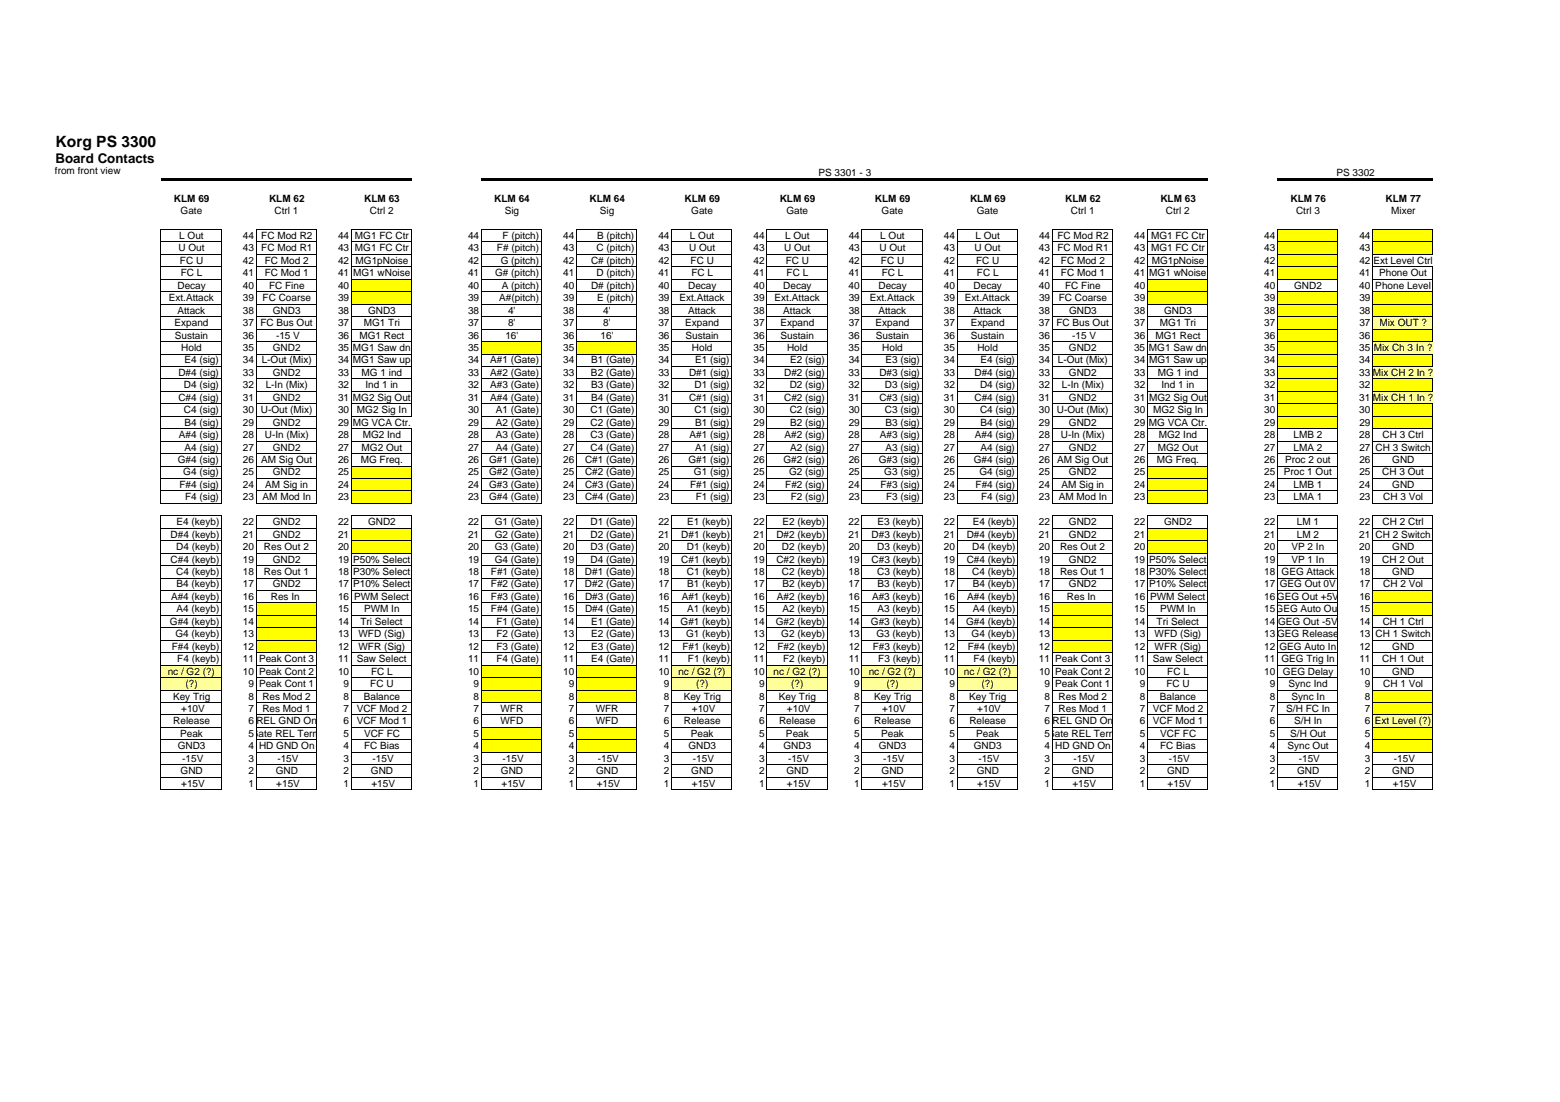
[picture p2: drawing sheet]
<svg xmlns="http://www.w3.org/2000/svg" width="297mm" height="210mm" viewBox="0 0 297 210" stroke-linecap="round" stroke-linejoin="round" font-family="sans-serif">
<defs><g id="words">
<text font-size="3" x="10.6" y="27.9">Korg PS 3300</text>
<text font-size="2.5" x="10.6" y="31">Board Contacts</text>
<g font-size="1.9">
<text x="10.5" y="33.2">from front view</text>
<text x="155.8" y="33.5">PS 3301 - 3</text>
<text x="254.5" y="33.5">PS 3302</text>
<text x="33.1" y="38.4">KLM 69</text>
<text x="34.4" y="40.8">Gate</text>
<text x="51.2" y="38.4">KLM 62</text>
<text x="52.3" y="40.8">Ctrl 1</text>
<text x="69.4" y="38.4">KLM 63</text>
<text x="70.4" y="40.8">Ctrl 2</text>
<text x="94.1" y="38.4">KLM 64</text>
<text x="96.1" y="40.8">Sig</text>
<text x="112.2" y="38.4">KLM 64</text>
<text x="114.2" y="40.8">Sig</text>
<text x="130.4" y="38.4">KLM 69</text>
<text x="131.6" y="40.8">Gate</text>
<text x="148.5" y="38.4">KLM 69</text>
<text x="149.7" y="40.8">Gate</text>
<text x="166.6" y="38.4">KLM 69</text>
<text x="167.9" y="40.8">Gate</text>
<text x="184.7" y="38.4">KLM 69</text>
<text x="186" y="40.8">Gate</text>
<text x="202.8" y="38.4">KLM 62</text>
<text x="203.9" y="40.8">Ctrl 1</text>
<text x="220.9" y="38.4">KLM 63</text>
<text x="222" y="40.8">Ctrl 2</text>
<text x="245.7" y="38.4">KLM 76</text>
<text x="246.8" y="40.8">Ctrl 3</text>
<text x="263.8" y="38.4">KLM 77</text>
<text x="264.9" y="40.8">Mixer</text>
<text x="34" y="47.9">U Out</text>
<text x="34.1" y="45.5">L Out</text>
<text x="46.2" y="47.9">43</text>
<text x="46.2" y="45.5">44</text>
<text x="49.8" y="47.9">FC Mod R1</text>
<text x="49.8" y="45.5">FC Mod R2</text>
<text x="64.4" y="47.9">43 MG1 FC Ctr</text>
<text x="64.4" y="45.5">44 MG1 FC Ctr</text>
<text x="89.1" y="47.9">43</text>
<text x="89.1" y="45.5">44</text>
<text x="94.6" y="47.9">F# (pitch)</text>
<text x="95.7" y="45.5">F (pitch)</text>
<text x="107.2" y="47.9">43</text>
<text x="107.2" y="45.5">44</text>
<text x="113.6" y="47.9">C (pitch)</text>
<text x="113.7" y="45.5">B (pitch)</text>
<text x="125.4" y="47.9">43</text>
<text x="125.4" y="45.5">44</text>
<text x="131.2" y="47.9">U Out</text>
<text x="131.4" y="45.5">L Out</text>
<text x="143.5" y="47.9">43</text>
<text x="143.5" y="45.5">44</text>
<text x="149.3" y="47.9">U Out</text>
<text x="149.5" y="45.5">L Out</text>
<text x="161.6" y="47.9">43</text>
<text x="161.6" y="45.5">44</text>
<text x="167.4" y="47.9">U Out</text>
<text x="167.6" y="45.5">L Out</text>
<text x="179.7" y="47.9">43</text>
<text x="179.7" y="45.5">44</text>
<text x="185.6" y="47.9">U Out</text>
<text x="185.7" y="45.5">L Out</text>
<text x="197.8" y="47.9">43</text>
<text x="197.8" y="45.5">44</text>
<text x="201.3" y="47.9">FC Mod R1</text>
<text x="201.3" y="45.5">FC Mod R2</text>
<text x="216" y="47.9">43 MG1 FC Ctr</text>
<text x="216" y="45.5">44 MG1 FC Ctr</text>
<text x="240.7" y="47.9">43</text>
<text x="240.7" y="45.5">44</text>
<text x="258.8" y="47.9">43</text>
<text x="258.8" y="45.5">44</text>
<text x="34.3" y="50.3">FC U</text>
<text x="34.4" y="52.6">FC L</text>
<text x="46.2" y="50.3">42</text>
<text x="46.2" y="52.6">41</text>
<text x="50.4" y="50.3">FC Mod 2</text>
<text x="50.4" y="52.6">FC Mod 1</text>
<text x="64.4" y="50.3">42 MG1pNoise</text>
<text x="64.4" y="52.6">41 MG1 wNoise</text>
<text x="89.1" y="50.3">42</text>
<text x="89.1" y="52.6">41</text>
<text x="94.3" y="52.6">G# (pitch)</text>
<text x="95.3" y="50.3">G (pitch)</text>
<text x="107.2" y="50.3">42</text>
<text x="107.2" y="52.6">41</text>
<text x="112.5" y="50.3">C# (pitch)</text>
<text x="113.6" y="52.6">D (pitch)</text>
<text x="125.4" y="50.3">42</text>
<text x="125.4" y="52.6">41</text>
<text x="131.5" y="50.3">FC U</text>
<text x="131.7" y="52.6">FC L</text>
<text x="143.5" y="50.3">42</text>
<text x="143.5" y="52.6">41</text>
<text x="149.6" y="50.3">FC U</text>
<text x="149.8" y="52.6">FC L</text>
<text x="161.6" y="50.3">42</text>
<text x="161.6" y="52.6">41</text>
<text x="167.7" y="50.3">FC U</text>
<text x="167.9" y="52.6">FC L</text>
<text x="179.7" y="50.3">42</text>
<text x="179.7" y="52.6">41</text>
<text x="185.9" y="50.3">FC U</text>
<text x="186" y="52.6">FC L</text>
<text x="197.8" y="50.3">42</text>
<text x="197.8" y="52.6">41</text>
<text x="202" y="50.3">FC Mod 2</text>
<text x="202" y="52.6">FC Mod 1</text>
<text x="215.9" y="50.3">42 MG1pNoise</text>
<text x="215.9" y="52.6">41 MG1 wNoise</text>
<text x="240.7" y="50.3">42</text>
<text x="240.7" y="52.6">41</text>
<text x="258.8" y="50.3">42 Ext Level Ctrl</text>
<text x="258.8" y="52.6">41</text>
<text x="262.6" y="52.6">Phone Out</text>
<text x="32.1" y="57.4">Ext.Attack</text>
<text x="33.8" y="55">Decay</text>
<text x="33.8" y="59.7">Attack</text>
<text x="46.2" y="55">40</text>
<text x="46.2" y="59.7">38</text>
<text x="46.2" y="57.4">39</text>
<text x="50" y="57.4">FC Coarse</text>
<text x="51.2" y="55">FC Fine</text>
<text x="52" y="59.7">GND3</text>
<text x="64.4" y="55">40</text>
<text x="64.4" y="59.7">38</text>
<text x="64.4" y="57.4">39</text>
<text x="70.1" y="59.7">GND3</text>
<text x="89.1" y="55">40</text>
<text x="89.1" y="59.7">38</text>
<text x="89.1" y="57.4">39</text>
<text x="95.1" y="57.4">A#(pitch)</text>
<text x="95.6" y="55">A (pitch)</text>
<text x="96.7" y="59.7">4'</text>
<text x="107.2" y="55">40</text>
<text x="107.2" y="59.7">38</text>
<text x="107.2" y="57.4">39</text>
<text x="112.5" y="55">D# (pitch)</text>
<text x="113.7" y="57.4">E (pitch)</text>
<text x="114.9" y="59.7">4'</text>
<text x="125.4" y="55">40</text>
<text x="125.4" y="59.7">38</text>
<text x="125.4" y="57.4">39</text>
<text x="129.4" y="57.4">Ext.Attack</text>
<text x="131" y="55">Decay</text>
<text x="131" y="59.7">Attack</text>
<text x="143.5" y="55">40</text>
<text x="143.5" y="59.7">38</text>
<text x="143.5" y="57.4">39</text>
<text x="147.5" y="57.4">Ext.Attack</text>
<text x="149.1" y="55">Decay</text>
<text x="149.2" y="59.7">Attack</text>
<text x="161.6" y="55">40</text>
<text x="161.6" y="59.7">38</text>
<text x="161.6" y="57.4">39</text>
<text x="165.6" y="57.4">Ext.Attack</text>
<text x="167.3" y="55">Decay</text>
<text x="167.3" y="59.7">Attack</text>
<text x="179.7" y="55">40</text>
<text x="179.7" y="59.7">38</text>
<text x="179.7" y="57.4">39</text>
<text x="183.7" y="57.4">Ext.Attack</text>
<text x="185.4" y="55">Decay</text>
<text x="185.4" y="59.7">Attack</text>
<text x="197.8" y="55">40</text>
<text x="197.8" y="59.7">38</text>
<text x="197.8" y="57.4">39</text>
<text x="201.6" y="57.4">FC Coarse</text>
<text x="202.8" y="55">FC Fine</text>
<text x="203.5" y="59.7">GND3</text>
<text x="215.9" y="55">40</text>
<text x="216" y="59.7">38</text>
<text x="216" y="57.4">39</text>
<text x="221.7" y="59.7">GND3</text>
<text x="240.7" y="55">40</text>
<text x="240.7" y="59.7">38</text>
<text x="240.7" y="57.4">39</text>
<text x="246.4" y="55">GND2</text>
<text x="258.8" y="55">40 Phone Level</text>
<text x="258.8" y="59.7">38</text>
<text x="258.8" y="57.4">39</text>
<text x="33.2" y="62.1">Expand</text>
<text x="33.3" y="64.5">Sustain</text>
<text x="46.2" y="62.1">37 FC Bus Out</text>
<text x="46.2" y="64.5">36</text>
<text x="52.6" y="64.5">-15 V</text>
<text x="64.4" y="64.5">36</text>
<text x="64.4" y="62.1">37</text>
<text x="68.4" y="64.5">MG1 Rect</text>
<text x="69.3" y="62.1">MG1 Tri</text>
<text x="89.1" y="64.5">36</text>
<text x="89.1" y="62.1">37</text>
<text x="96.2" y="64.5">16'</text>
<text x="96.7" y="62.1">8'</text>
<text x="107.2" y="64.5">36</text>
<text x="107.2" y="62.1">37</text>
<text x="114.4" y="64.5">16'</text>
<text x="114.9" y="62.1">8'</text>
<text x="125.4" y="64.5">36</text>
<text x="125.4" y="62.1">37</text>
<text x="130.5" y="62.1">Expand</text>
<text x="130.5" y="64.5">Sustain</text>
<text x="143.5" y="64.5">36</text>
<text x="143.5" y="62.1">37</text>
<text x="148.6" y="62.1">Expand</text>
<text x="148.6" y="64.5">Sustain</text>
<text x="161.6" y="64.5">36</text>
<text x="161.6" y="62.1">37</text>
<text x="166.7" y="62.1">Expand</text>
<text x="166.8" y="64.5">Sustain</text>
<text x="179.7" y="64.5">36</text>
<text x="179.7" y="62.1">37</text>
<text x="184.8" y="62.1">Expand</text>
<text x="184.9" y="64.5">Sustain</text>
<text x="197.8" y="62.1">37 FC Bus Out</text>
<text x="197.8" y="64.5">36</text>
<text x="204.2" y="64.5">-15 V</text>
<text x="215.9" y="64.5">36</text>
<text x="215.9" y="62.1">37</text>
<text x="220" y="64.5">MG1 Rect</text>
<text x="220.9" y="62.1">MG1 Tri</text>
<text x="240.7" y="64.5">36</text>
<text x="240.7" y="62.1">37</text>
<text x="258.8" y="64.5">36</text>
<text x="258.8" y="62.1">37</text>
<text x="262.6" y="62.1">Mix OUT ?</text>
<text x="34" y="71.6">D#4 (sig)</text>
<text x="34.5" y="66.9">Hold</text>
<text x="35.1" y="69.2">E4 (sig)</text>
<text x="46.2" y="66.9">35</text>
<text x="46.2" y="71.6">33</text>
<text x="46.2" y="69.2">34</text>
<text x="49.8" y="69.2">L-Out (Mix)</text>
<text x="52" y="66.9">GND2</text>
<text x="52" y="71.6">GND2</text>
<text x="64.4" y="66.9">35 MG1 Saw dn</text>
<text x="64.4" y="71.6">33</text>
<text x="64.4" y="69.2">34 MG1 Saw up</text>
<text x="68.8" y="71.6">MG 1 ind</text>
<text x="89.1" y="66.9">35</text>
<text x="89.1" y="71.6">33</text>
<text x="89.1" y="69.2">34</text>
<text x="93.4" y="71.6">A#2 (Gate)</text>
<text x="93.4" y="69.2">A#1 (Gate)</text>
<text x="107.2" y="66.9">35</text>
<text x="107.2" y="71.6">33</text>
<text x="107.2" y="69.2">34</text>
<text x="112.5" y="71.6">B2 (Gate)</text>
<text x="112.5" y="69.2">B1 (Gate)</text>
<text x="125.4" y="66.9">35</text>
<text x="125.4" y="71.6">33</text>
<text x="125.4" y="69.2">34</text>
<text x="131.2" y="71.6">D#1 (sig)</text>
<text x="131.8" y="66.9">Hold</text>
<text x="132.3" y="69.2">E1 (sig)</text>
<text x="143.5" y="66.9">35</text>
<text x="143.5" y="71.6">33</text>
<text x="143.5" y="69.2">34</text>
<text x="149.3" y="71.6">D#2 (sig)</text>
<text x="149.9" y="66.9">Hold</text>
<text x="150.5" y="69.2">E2 (sig)</text>
<text x="161.6" y="66.9">35</text>
<text x="161.6" y="71.6">33</text>
<text x="161.6" y="69.2">34</text>
<text x="167.4" y="71.6">D#3 (sig)</text>
<text x="168" y="66.9">Hold</text>
<text x="168.6" y="69.2">E3 (sig)</text>
<text x="179.7" y="66.9">35</text>
<text x="179.7" y="71.6">33</text>
<text x="179.7" y="69.2">34</text>
<text x="185.6" y="71.6">D#4 (sig)</text>
<text x="186.1" y="66.9">Hold</text>
<text x="186.7" y="69.2">E4 (sig)</text>
<text x="197.8" y="66.9">35</text>
<text x="197.8" y="71.6">33</text>
<text x="197.8" y="69.2">34</text>
<text x="201.4" y="69.2">L-Out (Mix)</text>
<text x="203.5" y="66.9">GND2</text>
<text x="203.5" y="71.6">GND2</text>
<text x="215.9" y="66.9">35 MG1 Saw dn</text>
<text x="215.9" y="71.6">33</text>
<text x="215.9" y="69.2">34 MG1 Saw up</text>
<text x="220.4" y="71.6">MG 1 ind</text>
<text x="240.7" y="66.9">35</text>
<text x="240.7" y="71.6">33</text>
<text x="240.7" y="69.2">34</text>
<text x="258.8" y="66.9">35 Mix Ch 3 In ?</text>
<text x="258.8" y="71.6">33 Mix CH 2 In ?</text>
<text x="258.8" y="69.2">34</text>
<text x="34" y="76.3">C#4 (sig)</text>
<text x="35" y="74">D4 (sig)</text>
<text x="46.2" y="76.3">31</text>
<text x="46.2" y="74">32</text>
<text x="50.6" y="74">L-In (Mix)</text>
<text x="52" y="76.3">GND2</text>
<text x="64.4" y="76.3">31 MG2 Sig Out</text>
<text x="64.4" y="74">32</text>
<text x="69.6" y="74">Ind 1 in</text>
<text x="89.1" y="74">32</text>
<text x="89.1" y="76.3">31</text>
<text x="93.4" y="74">A#3 (Gate)</text>
<text x="93.4" y="76.3">A#4 (Gate)</text>
<text x="107.2" y="74">32</text>
<text x="107.2" y="76.3">31</text>
<text x="112.5" y="74">B3 (Gate)</text>
<text x="112.5" y="76.3">B4 (Gate)</text>
<text x="125.4" y="74">32</text>
<text x="125.4" y="76.3">31</text>
<text x="131.2" y="76.3">C#1 (sig)</text>
<text x="132.3" y="74">D1 (sig)</text>
<text x="143.5" y="74">32</text>
<text x="143.5" y="76.3">31</text>
<text x="149.3" y="76.3">C#2 (sig)</text>
<text x="150.4" y="74">D2 (sig)</text>
<text x="161.6" y="76.3">31</text>
<text x="161.6" y="74">32</text>
<text x="167.4" y="76.3">C#3 (sig)</text>
<text x="168.5" y="74">D3 (sig)</text>
<text x="179.7" y="76.3">31</text>
<text x="179.7" y="74">32</text>
<text x="185.6" y="76.3">C#4 (sig)</text>
<text x="186.6" y="74">D4 (sig)</text>
<text x="197.8" y="76.3">31</text>
<text x="197.8" y="74">32</text>
<text x="202.2" y="74">L-In (Mix)</text>
<text x="203.5" y="76.3">GND2</text>
<text x="215.9" y="76.3">31 MG2 Sig Out</text>
<text x="215.9" y="74">32</text>
<text x="221.2" y="74">Ind 1 in</text>
<text x="240.7" y="74">32</text>
<text x="240.7" y="76.3">31</text>
<text x="258.8" y="74">32</text>
<text x="258.8" y="76.3">31 Mix CH 1 In ?</text>
<text x="34.1" y="83.5">A#4 (sig)</text>
<text x="35" y="78.7">C4 (sig)</text>
<text x="35.1" y="81.1">B4 (sig)</text>
<text x="46.2" y="83.5">28</text>
<text x="46.2" y="78.7">30 U-Out (Mix)</text>
<text x="46.2" y="81.1">29</text>
<text x="50.4" y="83.5">U-In (Mix)</text>
<text x="52" y="81.1">GND2</text>
<text x="64.4" y="83.5">28</text>
<text x="64.4" y="81.1">29 MG VCA Ctr.</text>
<text x="64.4" y="78.7">30</text>
<text x="68" y="78.7">MG2 Sig In</text>
<text x="69.1" y="83.5">MG2 Ind</text>
<text x="89.1" y="83.5">28</text>
<text x="89.1" y="78.7">30</text>
<text x="89.1" y="81.1">29</text>
<text x="94.4" y="83.5">A3 (Gate)</text>
<text x="94.4" y="78.7">A1 (Gate)</text>
<text x="94.4" y="81.1">A2 (Gate)</text>
<text x="107.2" y="83.5">28</text>
<text x="107.2" y="78.7">30</text>
<text x="107.2" y="81.1">29</text>
<text x="112.4" y="83.5">C3 (Gate)</text>
<text x="112.4" y="78.7">C1 (Gate)</text>
<text x="112.4" y="81.1">C2 (Gate)</text>
<text x="125.4" y="83.5">28</text>
<text x="125.4" y="78.7">30</text>
<text x="125.4" y="81.1">29</text>
<text x="131.3" y="83.5">A#1 (sig)</text>
<text x="132.3" y="78.7">C1 (sig)</text>
<text x="132.3" y="81.1">B1 (sig)</text>
<text x="143.5" y="83.5">28</text>
<text x="143.5" y="78.7">30</text>
<text x="143.5" y="81.1">29</text>
<text x="149.4" y="83.5">A#2 (sig)</text>
<text x="150.4" y="78.7">C2 (sig)</text>
<text x="150.5" y="81.1">B2 (sig)</text>
<text x="161.6" y="83.5">28</text>
<text x="161.6" y="78.7">30</text>
<text x="161.6" y="81.1">29</text>
<text x="167.5" y="83.5">A#3 (sig)</text>
<text x="168.5" y="78.7">C3 (sig)</text>
<text x="168.6" y="81.1">B3 (sig)</text>
<text x="179.7" y="83.5">28</text>
<text x="179.7" y="78.7">30</text>
<text x="179.7" y="81.1">29</text>
<text x="185.6" y="83.5">A#4 (sig)</text>
<text x="186.6" y="78.7">C4 (sig)</text>
<text x="186.7" y="81.1">B4 (sig)</text>
<text x="197.8" y="83.5">28</text>
<text x="197.8" y="78.7">30 U-Out (Mix)</text>
<text x="197.8" y="81.1">29</text>
<text x="202" y="83.5">U-In (Mix)</text>
<text x="203.5" y="81.1">GND2</text>
<text x="215.9" y="83.5">28</text>
<text x="215.9" y="78.7">30</text>
<text x="215.9" y="81.1">29 MG VCA Ctr.</text>
<text x="219.5" y="78.7">MG2 Sig In</text>
<text x="220.6" y="83.5">MG2 Ind</text>
<text x="240.7" y="83.5">28</text>
<text x="240.7" y="78.7">30</text>
<text x="240.7" y="81.1">29</text>
<text x="246.3" y="83.5">LMB 2</text>
<text x="258.8" y="83.5">28</text>
<text x="258.8" y="78.7">30</text>
<text x="258.8" y="81.1">29</text>
<text x="263.3" y="83.5">CH 3 Ctrl</text>
<text x="33.8" y="88.2">G#4 (sig)</text>
<text x="35.1" y="85.8">A4 (sig)</text>
<text x="46.2" y="85.8">27</text>
<text x="46.2" y="88.2">26</text>
<text x="49.7" y="88.2">AM Sig Out</text>
<text x="52" y="85.8">GND2</text>
<text x="64.4" y="85.8">27</text>
<text x="64.4" y="88.2">26</text>
<text x="68.7" y="88.2">MG Freq.</text>
<text x="68.8" y="85.8">MG2 Out</text>
<text x="89.1" y="85.8">27</text>
<text x="89.1" y="88.2">26</text>
<text x="93.1" y="88.2">G#1 (Gate)</text>
<text x="94.4" y="85.8">A4 (Gate)</text>
<text x="107.2" y="85.8">27</text>
<text x="107.2" y="88.2">26</text>
<text x="111.4" y="88.2">C#1 (Gate)</text>
<text x="112.4" y="85.8">C4 (Gate)</text>
<text x="125.4" y="85.8">27</text>
<text x="125.4" y="88.2">26</text>
<text x="131.1" y="88.2">G#1 (sig)</text>
<text x="132.3" y="85.8">A1 (sig)</text>
<text x="143.5" y="85.8">27</text>
<text x="143.5" y="88.2">26</text>
<text x="149.2" y="88.2">G#2 (sig)</text>
<text x="150.5" y="85.8">A2 (sig)</text>
<text x="161.6" y="85.8">27</text>
<text x="161.6" y="88.2">26</text>
<text x="167.3" y="88.2">G#3 (sig)</text>
<text x="168.6" y="85.8">A3 (sig)</text>
<text x="179.7" y="85.8">27</text>
<text x="179.7" y="88.2">26</text>
<text x="185.4" y="88.2">G#4 (sig)</text>
<text x="186.7" y="85.8">A4 (sig)</text>
<text x="197.8" y="85.8">27</text>
<text x="197.8" y="88.2">26</text>
<text x="201.3" y="88.2">AM Sig Out</text>
<text x="203.5" y="85.8">GND2</text>
<text x="215.9" y="85.8">27</text>
<text x="215.9" y="88.2">26</text>
<text x="220.3" y="88.2">MG Freq.</text>
<text x="220.4" y="85.8">MG2 Out</text>
<text x="240.7" y="85.8">27</text>
<text x="240.7" y="88.2">26</text>
<text x="244.7" y="88.2">Proc 2 out</text>
<text x="246.3" y="85.8">LMA 2</text>
<text x="258.8" y="85.8">27 CH 3 Switch</text>
<text x="258.8" y="88.2">26</text>
<text x="265.1" y="88.2">GND</text>
<text x="34.2" y="92.9">F#4 (sig)</text>
<text x="34.9" y="90.6">G4 (sig)</text>
<text x="35.2" y="95.3">F4 (sig)</text>
<text x="46.2" y="92.9">24</text>
<text x="46.2" y="90.6">25</text>
<text x="46.2" y="95.3">23</text>
<text x="50" y="95.3">AM Mod In</text>
<text x="50.5" y="92.9">AM Sig in</text>
<text x="52" y="90.6">GND2</text>
<text x="64.4" y="92.9">24</text>
<text x="64.4" y="90.6">25</text>
<text x="64.4" y="95.3">23</text>
<text x="89.1" y="92.9">24</text>
<text x="89.1" y="90.6">25</text>
<text x="89.1" y="95.3">23</text>
<text x="93.1" y="92.9">G#3 (Gate)</text>
<text x="93.1" y="90.6">G#2 (Gate)</text>
<text x="93.1" y="95.3">G#4 (Gate)</text>
<text x="107.2" y="92.9">24</text>
<text x="107.2" y="90.6">25</text>
<text x="107.2" y="95.3">23</text>
<text x="111.4" y="92.9">C#3 (Gate)</text>
<text x="111.4" y="90.6">C#2 (Gate)</text>
<text x="111.4" y="95.3">C#4 (Gate)</text>
<text x="125.4" y="92.9">24</text>
<text x="125.4" y="90.6">25</text>
<text x="125.4" y="95.3">23</text>
<text x="131.4" y="92.9">F#1 (sig)</text>
<text x="132.1" y="90.6">G1 (sig)</text>
<text x="132.5" y="95.3">F1 (sig)</text>
<text x="143.5" y="92.9">24</text>
<text x="143.5" y="90.6">25</text>
<text x="143.5" y="95.3">23</text>
<text x="149.5" y="92.9">F#2 (sig)</text>
<text x="150.2" y="90.6">G2 (sig)</text>
<text x="150.6" y="95.3">F2 (sig)</text>
<text x="161.6" y="92.9">24</text>
<text x="161.6" y="90.6">25</text>
<text x="161.6" y="95.3">23</text>
<text x="167.6" y="92.9">F#3 (sig)</text>
<text x="168.4" y="90.6">G3 (sig)</text>
<text x="168.7" y="95.3">F3 (sig)</text>
<text x="179.7" y="92.9">24</text>
<text x="179.7" y="90.6">25</text>
<text x="179.7" y="95.3">23</text>
<text x="185.8" y="92.9">F#4 (sig)</text>
<text x="186.5" y="90.6">G4 (sig)</text>
<text x="186.8" y="95.3">F4 (sig)</text>
<text x="197.8" y="92.9">24</text>
<text x="197.8" y="90.6">25</text>
<text x="197.8" y="95.3">23</text>
<text x="201.6" y="95.3">AM Mod In</text>
<text x="202.1" y="92.9">AM Sig in</text>
<text x="203.5" y="90.6">GND2</text>
<text x="215.9" y="92.9">24</text>
<text x="215.9" y="90.6">25</text>
<text x="215.9" y="95.3">23</text>
<text x="240.7" y="92.9">24</text>
<text x="240.7" y="90.6">25</text>
<text x="240.7" y="95.3">23</text>
<text x="244.5" y="90.6">Proc 1 Out</text>
<text x="246.3" y="92.9">LMB 1</text>
<text x="246.3" y="95.3">LMA 1</text>
<text x="258.8" y="92.9">24</text>
<text x="258.8" y="90.6">25</text>
<text x="258.8" y="95.3">23</text>
<text x="263.2" y="90.6">CH 3 Out</text>
<text x="263.4" y="95.3">CH 3 Vol</text>
<text x="265.1" y="92.9">GND</text>
<text x="33.6" y="100">E4 (keyb)</text>
<text x="46.2" y="100">22</text>
<text x="52" y="100">GND2</text>
<text x="64.4" y="100">22</text>
<text x="70.1" y="100">GND2</text>
<text x="89.1" y="100">22</text>
<text x="94.2" y="100">G1 (Gate)</text>
<text x="107.2" y="100">22</text>
<text x="112.4" y="100">D1 (Gate)</text>
<text x="125.4" y="100">22</text>
<text x="130.9" y="100">E1 (keyb)</text>
<text x="143.5" y="100">22</text>
<text x="149" y="100">E2 (keyb)</text>
<text x="161.6" y="100">22</text>
<text x="167.1" y="100">E3 (keyb)</text>
<text x="179.7" y="100">22</text>
<text x="185.2" y="100">E4 (keyb)</text>
<text x="197.8" y="100">22</text>
<text x="203.5" y="100">GND2</text>
<text x="215.9" y="100">22</text>
<text x="221.7" y="100">GND2</text>
<text x="240.7" y="100">22</text>
<text x="246.9" y="100">LM 1</text>
<text x="258.8" y="100">22</text>
<text x="263.3" y="100">CH 2 Ctrl</text>
<text x="32.5" y="102.4">D#4 (keyb)</text>
<text x="32.5" y="107.2">C#4 (keyb)</text>
<text x="33.5" y="104.8">D4 (keyb)</text>
<text x="46.2" y="102.4">21</text>
<text x="46.2" y="107.2">19</text>
<text x="46.2" y="104.8">20</text>
<text x="50.3" y="104.8">Res Out 2</text>
<text x="52" y="102.4">GND2</text>
<text x="52" y="107.2">GND2</text>
<text x="64.4" y="102.4">21</text>
<text x="64.4" y="107.2">19 P50% Select</text>
<text x="64.4" y="104.8">20</text>
<text x="89.1" y="107.2">19</text>
<text x="89.1" y="102.4">21</text>
<text x="89.1" y="104.8">20</text>
<text x="94.2" y="107.2">G4 (Gate)</text>
<text x="94.2" y="102.4">G2 (Gate)</text>
<text x="94.2" y="104.8">G3 (Gate)</text>
<text x="107.2" y="107.2">19</text>
<text x="107.2" y="102.4">21</text>
<text x="107.2" y="104.8">20</text>
<text x="112.4" y="107.2">D4 (Gate)</text>
<text x="112.4" y="102.4">D2 (Gate)</text>
<text x="112.4" y="104.8">D3 (Gate)</text>
<text x="125.4" y="107.2">19</text>
<text x="125.4" y="102.4">21</text>
<text x="125.4" y="104.8">20</text>
<text x="129.7" y="107.2">C#1 (keyb)</text>
<text x="129.7" y="102.4">D#1 (keyb)</text>
<text x="130.8" y="104.8">D1 (keyb)</text>
<text x="143.5" y="107.2">19</text>
<text x="143.5" y="102.4">21</text>
<text x="143.5" y="104.8">20</text>
<text x="147.8" y="107.2">C#2 (keyb)</text>
<text x="147.8" y="102.4">D#2 (keyb)</text>
<text x="148.9" y="104.8">D2 (keyb)</text>
<text x="161.6" y="107.2">19</text>
<text x="161.6" y="102.4">21</text>
<text x="161.6" y="104.8">20</text>
<text x="166" y="107.2">C#3 (keyb)</text>
<text x="166" y="102.4">D#3 (keyb)</text>
<text x="167" y="104.8">D3 (keyb)</text>
<text x="179.7" y="107.2">19</text>
<text x="179.7" y="102.4">21</text>
<text x="179.7" y="104.8">20</text>
<text x="184.1" y="107.2">C#4 (keyb)</text>
<text x="184.1" y="102.4">D#4 (keyb)</text>
<text x="185.1" y="104.8">D4 (keyb)</text>
<text x="197.8" y="107.2">19</text>
<text x="197.8" y="102.4">21</text>
<text x="197.8" y="104.8">20</text>
<text x="201.8" y="104.8">Res Out 2</text>
<text x="203.5" y="107.2">GND2</text>
<text x="203.5" y="102.4">GND2</text>
<text x="215.9" y="107.2">19 P50% Select</text>
<text x="215.9" y="102.4">21</text>
<text x="215.9" y="104.8">20</text>
<text x="240.7" y="107.2">19</text>
<text x="240.7" y="102.4">21</text>
<text x="240.7" y="104.8">20</text>
<text x="245.9" y="107.2">VP 1 In</text>
<text x="245.9" y="104.8">VP 2 In</text>
<text x="246.9" y="102.4">LM 2</text>
<text x="258.8" y="102.4">21 CH 2 Switch</text>
<text x="258.8" y="104.8">20</text>
<text x="258.8" y="107.2">19</text>
<text x="263.2" y="107.2">CH 2 Out</text>
<text x="265.1" y="104.8">GND</text>
<text x="33.5" y="109.5">C4 (keyb)</text>
<text x="33.6" y="111.9">B4 (keyb)</text>
<text x="46.2" y="109.5">18</text>
<text x="46.2" y="111.9">17</text>
<text x="50.3" y="109.5">Res Out 1</text>
<text x="52" y="111.9">GND2</text>
<text x="64.4" y="111.9">17 P10% Select</text>
<text x="64.4" y="109.5">18 P30% Select</text>
<text x="89.1" y="111.9">17</text>
<text x="89.1" y="109.5">18</text>
<text x="93.5" y="111.9">F#2 (Gate)</text>
<text x="93.5" y="109.5">F#1 (Gate)</text>
<text x="107.2" y="111.9">17</text>
<text x="107.2" y="109.5">18</text>
<text x="111.4" y="111.9">D#2 (Gate)</text>
<text x="111.4" y="109.5">D#1 (Gate)</text>
<text x="125.4" y="111.9">17</text>
<text x="125.4" y="109.5">18</text>
<text x="130.8" y="109.5">C1 (keyb)</text>
<text x="130.9" y="111.9">B1 (keyb)</text>
<text x="143.5" y="111.9">17</text>
<text x="143.5" y="109.5">18</text>
<text x="148.9" y="109.5">C2 (keyb)</text>
<text x="149" y="111.9">B2 (keyb)</text>
<text x="161.6" y="109.5">18</text>
<text x="161.6" y="111.9">17</text>
<text x="167" y="109.5">C3 (keyb)</text>
<text x="167.1" y="111.9">B3 (keyb)</text>
<text x="179.7" y="109.5">18</text>
<text x="179.7" y="111.9">17</text>
<text x="185.1" y="109.5">C4 (keyb)</text>
<text x="185.2" y="111.9">B4 (keyb)</text>
<text x="197.8" y="109.5">18</text>
<text x="197.8" y="111.9">17</text>
<text x="201.8" y="109.5">Res Out 1</text>
<text x="203.5" y="111.9">GND2</text>
<text x="215.9" y="109.5">18 P30% Select</text>
<text x="215.9" y="111.9">17 P10% Select</text>
<text x="240.7" y="109.5">18</text>
<text x="240.7" y="111.9">17 GEG Out 0V</text>
<text x="244" y="109.5">GEG Attack</text>
<text x="258.8" y="111.9">17</text>
<text x="258.8" y="109.5">18</text>
<text x="263.4" y="111.9">CH 2 Vol</text>
<text x="265.1" y="109.5">GND</text>
<text x="32.4" y="119">G#4 (keyb)</text>
<text x="32.6" y="114.3">A#4 (keyb)</text>
<text x="33.6" y="116.6">A4 (keyb)</text>
<text x="46.2" y="114.3">16</text>
<text x="46.2" y="119">14</text>
<text x="46.2" y="116.6">15</text>
<text x="51.6" y="114.3">Res In</text>
<text x="64.4" y="114.3">16 PWM Select</text>
<text x="64.4" y="119">14</text>
<text x="64.4" y="116.6">15</text>
<text x="68.6" y="119">Tri Select</text>
<text x="69.3" y="116.6">PWM In</text>
<text x="89.1" y="114.3">16</text>
<text x="89.1" y="119">14</text>
<text x="89.1" y="116.6">15</text>
<text x="93.5" y="114.3">F#3 (Gate)</text>
<text x="93.5" y="116.6">F#4 (Gate)</text>
<text x="94.5" y="119">F1 (Gate)</text>
<text x="107.2" y="114.3">16</text>
<text x="107.2" y="119">14</text>
<text x="107.2" y="116.6">15</text>
<text x="111.4" y="114.3">D#3 (Gate)</text>
<text x="111.4" y="116.6">D#4 (Gate)</text>
<text x="112.5" y="119">E1 (Gate)</text>
<text x="125.4" y="114.3">16</text>
<text x="125.4" y="119">14</text>
<text x="125.4" y="116.6">15</text>
<text x="129.6" y="119">G#1 (keyb)</text>
<text x="129.8" y="114.3">A#1 (keyb)</text>
<text x="130.9" y="116.6">A1 (keyb)</text>
<text x="143.5" y="114.3">16</text>
<text x="143.5" y="119">14</text>
<text x="143.5" y="116.6">15</text>
<text x="147.7" y="119">G#2 (keyb)</text>
<text x="147.9" y="114.3">A#2 (keyb)</text>
<text x="149" y="116.6">A2 (keyb)</text>
<text x="161.6" y="114.3">16</text>
<text x="161.6" y="119">14</text>
<text x="161.6" y="116.6">15</text>
<text x="165.8" y="119">G#3 (keyb)</text>
<text x="166" y="114.3">A#3 (keyb)</text>
<text x="167.1" y="116.6">A3 (keyb)</text>
<text x="179.7" y="114.3">16</text>
<text x="179.7" y="119">14</text>
<text x="179.7" y="116.6">15</text>
<text x="183.9" y="119">G#4 (keyb)</text>
<text x="184.2" y="114.3">A#4 (keyb)</text>
<text x="185.2" y="116.6">A4 (keyb)</text>
<text x="197.8" y="114.3">16</text>
<text x="197.8" y="119">14</text>
<text x="197.8" y="116.6">15</text>
<text x="203.2" y="114.3">Res In</text>
<text x="215.9" y="114.3">16 PWM Select</text>
<text x="215.9" y="119">14</text>
<text x="215.9" y="116.6">15</text>
<text x="220.2" y="119">Tri Select</text>
<text x="220.9" y="116.6">PWM In</text>
<text x="240.7" y="114.3">16GEG Out +5V</text>
<text x="240.7" y="119">14 GEG Out -5V</text>
<text x="240.7" y="116.6">15GEG Auto Ou</text>
<text x="258.8" y="114.3">16</text>
<text x="258.8" y="119">14</text>
<text x="258.8" y="116.6">15</text>
<text x="263.3" y="119">CH 1 Ctrl</text>
<text x="32.7" y="123.8">F#4 (keyb)</text>
<text x="33.4" y="121.4">G4 (keyb)</text>
<text x="46.2" y="123.8">12</text>
<text x="46.2" y="121.4">13</text>
<text x="64.4" y="123.8">12</text>
<text x="64.4" y="121.4">13</text>
<text x="68.3" y="123.8">WFR (Sig)</text>
<text x="68.3" y="121.4">WFD (Sig)</text>
<text x="89.1" y="123.8">12</text>
<text x="89.1" y="121.4">13</text>
<text x="94.5" y="123.8">F3 (Gate)</text>
<text x="94.5" y="121.4">F2 (Gate)</text>
<text x="107.2" y="123.8">12</text>
<text x="107.2" y="121.4">13</text>
<text x="112.5" y="123.8">E3 (Gate)</text>
<text x="112.5" y="121.4">E2 (Gate)</text>
<text x="125.4" y="123.8">12</text>
<text x="125.4" y="121.4">13</text>
<text x="129.9" y="123.8">F#1 (keyb)</text>
<text x="130.7" y="121.4">G1 (keyb)</text>
<text x="143.5" y="123.8">12</text>
<text x="143.5" y="121.4">13</text>
<text x="148" y="123.8">F#2 (keyb)</text>
<text x="148.8" y="121.4">G2 (keyb)</text>
<text x="161.6" y="123.8">12</text>
<text x="161.6" y="121.4">13</text>
<text x="166.2" y="123.8">F#3 (keyb)</text>
<text x="166.9" y="121.4">G3 (keyb)</text>
<text x="179.7" y="123.8">12</text>
<text x="179.7" y="121.4">13</text>
<text x="184.3" y="123.8">F#4 (keyb)</text>
<text x="185" y="121.4">G4 (keyb)</text>
<text x="197.8" y="123.8">12</text>
<text x="197.8" y="121.4">13</text>
<text x="215.9" y="123.8">12</text>
<text x="216" y="121.4">13</text>
<text x="219.8" y="123.8">WFR (Sig)</text>
<text x="219.8" y="121.4">WFD (Sig)</text>
<text x="240.7" y="123.8">12 GEG Auto In</text>
<text x="240.7" y="121.4">13 GEG Release</text>
<text x="258.8" y="123.8">12</text>
<text x="258.8" y="121.4">13 CH 1 Switch</text>
<text x="265.1" y="123.8">GND</text>
<text x="31.9" y="128.5">nc / G2 (?)</text>
<text x="33.8" y="126.1">F4 (keyb)</text>
<text x="35.3" y="130.9">(?)</text>
<text x="46.2" y="126.1">11 Peak Cont 3</text>
<text x="46.2" y="128.5">10 Peak Cont 2</text>
<text x="47.3" y="130.9">9 Peak Cont 1</text>
<text x="64.4" y="126.1">11</text>
<text x="64.4" y="128.5">10</text>
<text x="65.4" y="130.9">9</text>
<text x="67.9" y="126.1">Saw Select</text>
<text x="70.5" y="130.9">FC U</text>
<text x="70.7" y="128.5">FC L</text>
<text x="89.1" y="126.1">11</text>
<text x="89.1" y="128.5">10</text>
<text x="90.2" y="130.9">9</text>
<text x="94.5" y="126.1">F4 (Gate)</text>
<text x="107.2" y="126.1">11</text>
<text x="107.2" y="128.5">10</text>
<text x="108.3" y="130.9">9</text>
<text x="112.5" y="126.1">E4 (Gate)</text>
<text x="125.4" y="126.1">11</text>
<text x="125.4" y="128.5">10</text>
<text x="126.4" y="130.9">9</text>
<text x="129.2" y="128.5">nc / G2 (?)</text>
<text x="131" y="126.1">F1 (keyb)</text>
<text x="132.6" y="130.9">(?)</text>
<text x="143.5" y="126.1">11</text>
<text x="143.5" y="128.5">10</text>
<text x="144.5" y="130.9">9</text>
<text x="147.3" y="128.5">nc / G2 (?)</text>
<text x="149.1" y="126.1">F2 (keyb)</text>
<text x="150.7" y="130.9">(?)</text>
<text x="161.6" y="126.1">11</text>
<text x="161.6" y="128.5">10</text>
<text x="162.7" y="130.9">9</text>
<text x="165.4" y="128.5">nc / G2 (?)</text>
<text x="167.2" y="126.1">F3 (keyb)</text>
<text x="168.8" y="130.9">(?)</text>
<text x="179.7" y="126.1">11</text>
<text x="179.7" y="128.5">10</text>
<text x="180.8" y="130.9">9</text>
<text x="183.5" y="128.5">nc / G2 (?)</text>
<text x="185.3" y="126.1">F4 (keyb)</text>
<text x="186.9" y="130.9">(?)</text>
<text x="197.8" y="126.1">11 Peak Cont 3</text>
<text x="197.8" y="128.5">10 Peak Cont 2</text>
<text x="198.9" y="130.9">9 Peak Cont 1</text>
<text x="215.9" y="126.1">11</text>
<text x="216" y="128.5">10</text>
<text x="217" y="130.9">9</text>
<text x="219.5" y="126.1">Saw Select</text>
<text x="222.1" y="130.9">FC U</text>
<text x="222.3" y="128.5">FC L</text>
<text x="240.7" y="126.1">11</text>
<text x="240.7" y="128.5">10</text>
<text x="241.8" y="130.9">9</text>
<text x="244" y="126.1">GEG Trig In</text>
<text x="244.3" y="128.5">GEG Delay</text>
<text x="245.4" y="130.9">Sync Ind</text>
<text x="258.8" y="128.5">10</text>
<text x="258.8" y="126.1">11</text>
<text x="259.9" y="130.9">9</text>
<text x="263.2" y="126.1">CH 1 Out</text>
<text x="263.4" y="130.9">CH 1 Vol</text>
<text x="265.1" y="128.5">GND</text>
<text x="32.9" y="133.2">Key Trig</text>
<text x="33" y="138">Release</text>
<text x="34.5" y="135.6">+10V</text>
<text x="47.3" y="138">6 REL GND On</text>
<text x="47.3" y="133.2">8</text>
<text x="47.3" y="135.6">7</text>
<text x="50" y="133.2">Res Mod 2</text>
<text x="50" y="135.6">Res Mod 1</text>
<text x="65.4" y="133.2">8</text>
<text x="65.4" y="135.6">7</text>
<text x="65.4" y="138">6</text>
<text x="67.9" y="135.6">VCF Mod 2</text>
<text x="67.9" y="138">VCF Mod 1</text>
<text x="69.3" y="133.2">Balance</text>
<text x="90.2" y="133.2">8</text>
<text x="90.2" y="135.6">7</text>
<text x="90.2" y="138">6</text>
<text x="95.3" y="135.6">WFR</text>
<text x="95.3" y="138">WFD</text>
<text x="108.3" y="133.2">8</text>
<text x="108.3" y="135.6">7</text>
<text x="108.3" y="138">6</text>
<text x="113.4" y="135.6">WFR</text>
<text x="113.4" y="138">WFD</text>
<text x="126.4" y="133.2">8</text>
<text x="126.4" y="135.6">7</text>
<text x="126.4" y="138">6</text>
<text x="130.2" y="133.2">Key Trig</text>
<text x="130.2" y="138">Release</text>
<text x="131.7" y="135.6">+10V</text>
<text x="144.5" y="133.2">8</text>
<text x="144.5" y="138">6</text>
<text x="144.5" y="135.6">7</text>
<text x="148.3" y="133.2">Key Trig</text>
<text x="148.3" y="138">Release</text>
<text x="149.9" y="135.6">+10V</text>
<text x="162.7" y="138">6</text>
<text x="162.7" y="133.2">8</text>
<text x="162.7" y="135.6">7</text>
<text x="166.4" y="133.2">Key Trig</text>
<text x="166.5" y="138">Release</text>
<text x="168" y="135.6">+10V</text>
<text x="180.8" y="138">6</text>
<text x="180.8" y="133.2">8</text>
<text x="180.8" y="135.6">7</text>
<text x="184.5" y="133.2">Key Trig</text>
<text x="184.6" y="138">Release</text>
<text x="186.1" y="135.6">+10V</text>
<text x="198.9" y="138">6 REL GND On</text>
<text x="198.9" y="133.2">8</text>
<text x="198.9" y="135.6">7</text>
<text x="201.6" y="133.2">Res Mod 2</text>
<text x="201.6" y="135.6">Res Mod 1</text>
<text x="217" y="133.2">8</text>
<text x="217" y="135.6">7</text>
<text x="217" y="138">6</text>
<text x="219.5" y="135.6">VCF Mod 2</text>
<text x="219.5" y="138">VCF Mod 1</text>
<text x="220.9" y="133.2">Balance</text>
<text x="241.8" y="133.2">8</text>
<text x="241.8" y="135.6">7</text>
<text x="241.8" y="138">6</text>
<text x="244.9" y="135.6">S/H FC In</text>
<text x="245.9" y="133.2">Sync In</text>
<text x="246.4" y="138">S/H In</text>
<text x="259.9" y="133.2">8</text>
<text x="259.9" y="135.6">7</text>
<text x="259.9" y="138">6 Ext Level (?)</text>
<text x="33.8" y="142.7">GND3</text>
<text x="34.3" y="140.3">Peak</text>
<text x="47.3" y="142.7">4 HD GND On</text>
<text x="47.3" y="140.3">5G</text>
<text x="49.2" y="140.3">ate REL Term</text>
<text x="65.4" y="142.7">4</text>
<text x="65.4" y="140.3">5</text>
<text x="69.3" y="142.7">FC Bias</text>
<text x="69.3" y="140.3">VCF FC</text>
<text x="90.2" y="142.7">4</text>
<text x="90.2" y="140.3">5</text>
<text x="108.3" y="142.7">4</text>
<text x="108.3" y="140.3">5</text>
<text x="126.4" y="142.7">4</text>
<text x="126.4" y="140.3">5</text>
<text x="131.1" y="142.7">GND3</text>
<text x="131.5" y="140.3">Peak</text>
<text x="144.5" y="142.7">4</text>
<text x="144.5" y="140.3">5</text>
<text x="149.2" y="142.7">GND3</text>
<text x="149.7" y="140.3">Peak</text>
<text x="162.7" y="142.7">4</text>
<text x="162.7" y="140.3">5</text>
<text x="167.3" y="142.7">GND3</text>
<text x="167.8" y="140.3">Peak</text>
<text x="180.8" y="142.7">4</text>
<text x="180.8" y="140.3">5</text>
<text x="185.4" y="142.7">GND3</text>
<text x="185.9" y="140.3">Peak</text>
<text x="198.9" y="142.7">4 HD GND On</text>
<text x="198.9" y="140.3">5G</text>
<text x="200.8" y="140.3">ate REL Term</text>
<text x="217" y="142.7">4</text>
<text x="217" y="140.3">5</text>
<text x="220.9" y="142.7">FC Bias</text>
<text x="220.9" y="140.3">VCF FC</text>
<text x="241.8" y="142.7">4</text>
<text x="241.8" y="140.3">5</text>
<text x="245.2" y="142.7">Sync Out</text>
<text x="245.7" y="140.3">S/H Out</text>
<text x="259.9" y="142.7">4</text>
<text x="259.9" y="140.3">5</text>
<text x="34.4" y="147.5">GND</text>
<text x="34.5" y="149.8">+15V</text>
<text x="34.7" y="145.1">-15V</text>
<text x="47.3" y="147.5">2</text>
<text x="47.3" y="149.8">1</text>
<text x="47.3" y="145.1">3</text>
<text x="52.5" y="147.5">GND</text>
<text x="52.6" y="149.8">+15V</text>
<text x="52.8" y="145.1">-15V</text>
<text x="65.4" y="147.5">2</text>
<text x="65.4" y="145.1">3</text>
<text x="65.4" y="149.8">1</text>
<text x="70.6" y="147.5">GND</text>
<text x="70.7" y="149.8">+15V</text>
<text x="70.9" y="145.1">-15V</text>
<text x="90.2" y="147.5">2</text>
<text x="90.2" y="145.1">3</text>
<text x="90.2" y="149.8">1</text>
<text x="95.4" y="147.5">GND</text>
<text x="95.5" y="149.8">+15V</text>
<text x="95.7" y="145.1">-15V</text>
<text x="108.3" y="147.5">2</text>
<text x="108.3" y="145.1">3</text>
<text x="108.3" y="149.8">1</text>
<text x="113.5" y="147.5">GND</text>
<text x="113.6" y="149.8">+15V</text>
<text x="113.8" y="145.1">-15V</text>
<text x="126.4" y="147.5">2</text>
<text x="126.4" y="145.1">3</text>
<text x="126.4" y="149.8">1</text>
<text x="131.6" y="147.5">GND</text>
<text x="131.7" y="149.8">+15V</text>
<text x="131.9" y="145.1">-15V</text>
<text x="144.5" y="147.5">2</text>
<text x="144.5" y="145.1">3</text>
<text x="144.5" y="149.8">1</text>
<text x="149.7" y="147.5">GND</text>
<text x="149.9" y="149.8">+15V</text>
<text x="150.1" y="145.1">-15V</text>
<text x="162.7" y="147.5">2</text>
<text x="162.7" y="145.1">3</text>
<text x="162.7" y="149.8">1</text>
<text x="167.9" y="147.5">GND</text>
<text x="168" y="149.8">+15V</text>
<text x="168.2" y="145.1">-15V</text>
<text x="180.8" y="147.5">2</text>
<text x="180.8" y="145.1">3</text>
<text x="180.8" y="149.8">1</text>
<text x="186" y="147.5">GND</text>
<text x="186.1" y="149.8">+15V</text>
<text x="186.3" y="145.1">-15V</text>
<text x="198.9" y="147.5">2</text>
<text x="198.9" y="145.1">3</text>
<text x="198.9" y="149.8">1</text>
<text x="204.1" y="147.5">GND</text>
<text x="204.2" y="149.8">+15V</text>
<text x="204.4" y="145.1">-15V</text>
<text x="217" y="147.5">2</text>
<text x="217" y="145.1">3</text>
<text x="217" y="149.8">1</text>
<text x="222.2" y="147.5">GND</text>
<text x="222.3" y="149.8">+15V</text>
<text x="222.5" y="145.1">-15V</text>
<text x="241.8" y="147.5">2</text>
<text x="241.8" y="145.1">3</text>
<text x="241.8" y="149.8">1</text>
<text x="247" y="147.5">GND</text>
<text x="247.1" y="149.8">+15V</text>
<text x="247.3" y="145.1">-15V</text>
<text x="259.9" y="147.5">2</text>
<text x="259.9" y="145.1">3</text>
<text x="259.9" y="149.8">1</text>
<text x="265.1" y="147.5">GND</text>
<text x="265.2" y="149.8">+15V</text>
<text x="265.4" y="145.1">-15V</text>
</g>
</g></defs>
<g fill="#ff0">
<path d="M243.2 43.7h11.5v4.8h-11.5z"/>
<path d="M261.3 43.7h11.6v4.8h-11.6z"/>
<path d="M243.2 48.4h11.5v4.8h-11.5z"/>
<path d="M66.9 53.2h11.5v4.8h-11.5z"/>
<path d="M218.5 53.2h11.5v4.8h-11.5z"/>
<path d="M243.2 55.6h11.5v2.4h-11.5z"/>
<path d="M261.3 55.6h11.6v2.4h-11.6z"/>
<path d="M243.2 57.9h11.5v2.4h-11.5z"/>
<path d="M261.3 57.9h11.6v2.4h-11.6z"/>
<path d="M243.2 60.3h11.5v2.4h-11.5z"/>
</g>
<path d="M261.3 60.3h11.6v2.4h-11.6z" fill="#ffff9a"/>
<g fill="#ff0">
<path d="M243.2 62.7h11.5v2.4h-11.5z"/>
<path d="M261.3 62.7h11.6v2.4h-11.6z"/>
<path d="M91.6 65h11.5v2.5h-11.5z"/>
<path d="M109.7 65h11.6v2.5h-11.6z"/>
<path d="M243.2 65h11.5v2.5h-11.5z"/>
</g>
<path d="M261.3 65h11.6v2.5h-11.6z" fill="#ffff9a"/>
<g fill="#ff0">
<path d="M243.2 67.4h11.5v2.4h-11.5z"/>
<path d="M261.3 67.4h11.6v2.4h-11.6z"/>
<path d="M243.2 69.8h11.5v2.4h-11.5z"/>
</g>
<path d="M261.3 69.8h11.6v2.4h-11.6z" fill="#ffff9a"/>
<g fill="#ff0">
<path d="M243.2 72.2h11.5v2.4h-11.5z"/>
<path d="M261.3 72.2h11.6v2.4h-11.6z"/>
<path d="M243.2 74.5h11.5v2.4h-11.5z"/>
</g>
<path d="M261.3 74.5h11.6v2.4h-11.6z" fill="#ffff9a"/>
<g fill="#ff0">
<path d="M243.2 76.9h11.5v2.4h-11.5z"/>
<path d="M261.3 76.9h11.6v2.4h-11.6z"/>
<path d="M243.2 79.3h11.5v2.4h-11.5z"/>
<path d="M261.3 79.3h11.6v2.4h-11.6z"/>
<path d="M66.9 88.7h11.5v7.2h-11.5z"/>
<path d="M218.5 88.7h11.5v7.2h-11.5z"/>
<path d="M66.9 100.6h11.5v4.8h-11.5z"/>
<path d="M218.5 100.6h11.5v4.8h-11.5z"/>
<path d="M261.3 112.5h11.6v2.4h-11.6z"/>
<path d="M48.7 114.8h11.6v2.4h-11.6z"/>
<path d="M200.3 114.8h11.6v2.4h-11.6z"/>
<path d="M261.3 114.8h11.6v2.4h-11.6z"/>
<path d="M48.7 117.2h11.6v7.1h-11.6z"/>
<path d="M200.3 117.2h11.6v7.1h-11.6z"/>
</g>
<path d="M30.6 126.7h11.5v4.8h-11.5z" fill="#ffff9a"/>
<g fill="#ff0">
<path d="M91.6 126.7h11.5v4.8h-11.5z"/>
<path d="M109.7 126.7h11.6v4.8h-11.6z"/>
</g>
<g fill="#ffff9a">
<path d="M127.9 126.7h11.5v4.8h-11.5z"/>
<path d="M146 126.7h11.5v4.8h-11.5z"/>
<path d="M164.1 126.7h11.5v4.8h-11.5z"/>
<path d="M182.2 126.7h11.5v4.8h-11.5z"/>
</g>
<g fill="#ff0">
<path d="M91.6 131.4h11.5v2.4h-11.5z"/>
<path d="M109.7 131.4h11.6v2.4h-11.6z"/>
<path d="M261.3 131.4h11.6v2.4h-11.6z"/>
<path d="M261.3 133.8h11.6v2.4h-11.6z"/>
</g>
<path d="M261.3 136.2h11.6v2.4h-11.6z" fill="#ffff9a"/>
<g fill="#ff0">
<path d="M91.6 138.5h11.5v2.4h-11.5z"/>
<path d="M109.7 138.5h11.6v2.4h-11.6z"/>
<path d="M261.3 138.5h11.6v2.4h-11.6z"/>
<path d="M91.6 140.9h11.5v2.4h-11.5z"/>
<path d="M109.7 140.9h11.6v2.4h-11.6z"/>
<path d="M261.3 140.9h11.6v2.4h-11.6z"/>
</g>
<path d="M30.6 34.2h47.8M91.6 34.2h138.4M243.2 34.2h29.7" fill="none" stroke="#000" stroke-width=".42"/>
<g fill="none" stroke="#000" stroke-width=".19">
<path d="M30.6 43.7v52.2M30.7 43.7h11.4v52.2M30.7 46.1h11.4M30.7 48.5h11.4M30.7 50.8h11.4M30.7 53.2h11.4M30.7 55.6h11.4M30.7 57.9h11.4M48.8 43.7v52.2M48.8 43.7h11.5M48.8 46.1h11.5M48.8 48.5h11.5"/>
<path d="M48.8 50.8h11.5M48.8 53.2h11.5M48.8 55.6h11.5M48.8 57.9h11.5M60.2 43.7v52.2M66.9 43.7v52.2M66.9 43.7h11.5v35.6h-11.5M66.9 46.1h11.5M66.9 48.5h11.5M66.9 50.8h11.5M66.9 53.2h11.5M66.9 55.6h11.5"/>
<path d="M66.9 57.9h11.5M91.6 43.7v52.2M91.7 43.7h11.4M91.7 46.1h11.4M91.7 48.5h11.4M91.7 50.8h11.4M91.7 53.2h11.4M91.7 55.6h11.4M91.7 57.9h11.4M103.1 43.7v52.2M109.8 43.7v52.2M109.8 43.7h11.5l-.1 52.2"/>
<path d="M109.8 46.1h11.5M109.8 48.5h11.5M109.8 50.8h11.5M109.8 53.2h11.5M109.8 55.6h11.5M109.8 57.9h11.5M127.9 43.7v52.2M127.9 43.7h11.5M127.9 46.1h11.5M127.9 48.5h11.5M127.9 50.8h11.5M127.9 53.2h11.5"/>
<path d="M127.9 55.6h11.5M127.9 57.9h11.5M139.4 43.7v52.2M146 43.7v52.2M146 43.7h11.5M146 46.1h11.5M146 48.5h11.5M146 50.8h11.5M146 53.2h11.5M146 55.6h11.5M146 57.9h11.5M157.5 43.7v52.2"/>
<path d="M164.1 43.7v52.2M164.1 43.7h11.5v52.2M164.1 46.1h11.5M164.1 48.5h11.5M164.1 50.8h11.5M164.1 53.2h11.5M164.1 55.6h11.5M164.1 57.9h11.5M182.2 43.7v52.2M182.3 43.7h11.4M182.3 46.1h11.4M182.3 48.5h11.4"/>
<path d="M182.3 50.8h11.4M182.3 53.2h11.4M182.3 55.6h11.4M182.3 57.9h11.4M193.7 43.7v52.2M200.4 43.7v52.2M200.4 43.7h11.5l-.1 52.2M200.4 46.1h11.5M200.4 48.5h11.5M200.4 50.8h11.5M200.4 53.2h11.5M200.4 55.6h11.5"/>
<path d="M200.4 57.9h11.5M218.5 43.7v52.2M218.5 43.7h11.5l-.1 35.6h-11.4M218.5 46.1h11.5M218.5 48.5h11.5M218.5 50.8h11.5M218.5 53.2h11.5M218.5 55.6h11.5M218.5 57.9h11.5M243.2 43.7v52.2M243.3 43.7h11.4v52.2M243.3 46.1h11.4"/>
<path d="M243.3 48.5h11.4M243.3 50.8h11.4M243.3 53.2h11.4M243.3 55.6h11.4M243.3 57.9h11.4M261.4 43.7v52.2M261.4 43.7h11.5M261.4 46.1h11.5M261.4 48.5h11.5M261.4 50.8h11.5M261.4 53.2h11.5M261.4 55.6h11.5"/>
<path d="M261.4 57.9h11.5M272.8 43.7v4.8M272.8 50.9v14.2M30.7 60.3h11.4M30.7 62.7h11.4M30.7 65.1h11.4M30.7 67.4h11.4M30.7 69.8h11.4M30.7 72.2h11.4M30.7 74.5h11.4M30.7 76.9h11.4M30.7 79.3h11.4"/>
<path d="M48.8 60.3h11.5M48.8 62.7h11.5M48.8 65.1h11.5M48.8 67.4h11.5M48.8 69.8h11.5M48.8 72.2h11.5M48.8 74.5h11.5M48.8 76.9h11.5M48.8 79.3h11.5M66.9 60.3h11.5M66.9 62.7h11.5M66.9 65.1h11.5"/>
<path d="M66.9 67.4h11.5M66.9 69.8h11.5M66.9 72.2h11.5M66.9 74.5h11.5M66.9 76.9h11.5M91.7 60.3h11.4M91.7 62.7h11.4M91.7 65.1h11.4M91.7 67.4h11.4M91.7 69.8h11.4M91.7 72.2h11.4M91.7 74.5h11.4"/>
<path d="M91.7 76.9h11.4M91.7 79.3h11.4M109.8 60.3h11.5M109.8 62.7h11.5M109.8 65.1h11.5M109.8 67.4h11.5M109.8 69.8h11.5M109.8 72.2h11.5M109.8 74.5h11.5M109.8 76.9h11.5M109.8 79.3h11.5M127.9 60.3h11.5"/>
<path d="M127.9 62.7h11.5M127.9 65.1h11.5M127.9 67.4h11.5M127.9 69.8h11.5M127.9 72.2h11.5M127.9 74.5h11.5M127.9 76.9h11.5M127.9 79.3h11.5M146 60.3h11.5M146 62.7h11.5M146 65.1h11.5M146 67.4h11.5"/>
<path d="M146 69.8h11.5M146 72.2h11.5M146 74.5h11.5M146 76.9h11.5M146 79.3h11.5M164.1 60.3h11.5M164.1 62.7h11.5M164.1 65.1h11.5M164.1 67.4h11.5M164.1 69.8h11.5M164.1 72.2h11.5M164.1 74.5h11.5"/>
<path d="M164.1 76.9h11.5M164.1 79.3h11.5M182.3 60.3h11.4M182.3 62.7h11.4M182.3 65.1h11.4M182.3 67.4h11.4M182.3 69.8h11.4M182.3 72.2h11.4M182.3 74.5h11.4M182.3 76.9h11.4M182.3 79.3h11.4M200.4 60.3h11.5"/>
<path d="M200.4 62.7h11.5M200.4 65.1h11.5M200.4 67.4h11.5M200.4 69.8h11.5M200.4 72.2h11.5M200.4 74.5h11.5M200.4 76.9h11.5M200.4 79.3h11.5M218.5 60.3h11.5M218.5 62.7h11.5M218.5 65.1h11.5M218.5 67.4h11.5"/>
<path d="M218.5 69.8h11.5M218.5 72.2h11.5M218.5 74.5h11.5M218.5 76.9h11.5M243.3 60.3h11.4M243.3 62.7h11.4M243.3 65.1h11.4M243.3 67.4h11.4M243.3 69.8h11.4M243.3 72.2h11.4M243.3 74.5h11.4M243.3 76.9h11.4"/>
<path d="M243.3 79.3h11.4M261.4 60.3h11.5M261.4 62.7h11.5M261.4 65.1h11.5M261.4 67.4h11.5M261.4 69.8h11.5M261.4 72.2h11.5M261.4 74.5h11.5M261.4 76.9h11.5M261.4 79.3h11.5M272.8 67.5v2.3M272.8 72.2v2.4"/>
<path d="M272.8 76.9v19M30.6 98.2l11.5 .1v52.1h-11.5zM30.7 81.7h11.4M30.7 84h11.4M30.7 86.4h11.4M30.7 88.8h11.4M30.7 91.1h11.4M30.7 93.5h11.4M30.7 95.9h11.4M48.8 98.2v52.2M48.8 81.7h11.5M48.8 84h11.5"/>
<path d="M48.8 86.4h11.5M48.8 88.8h11.5M48.8 91.1h11.5M48.8 93.5h11.5M48.8 95.9h11.5M48.8 98.2h11.5M60.2 98.3v52.1M66.9 98.2l11.5 .1v52.1h-11.5zM66.9 81.7h11.5M66.9 84h11.5M66.9 86.4h11.5M66.9 88.8h11.5"/>
<path d="M66.9 91.1h11.5M66.9 93.5h11.5M66.9 95.9h11.5M78.4 81.7v14.2M91.6 98.2v52.2M91.7 81.7h11.4M91.7 84h11.4M91.7 86.4h11.4M91.7 88.8h11.4M91.7 91.1h11.4M91.7 93.5h11.4M91.7 95.9h11.4"/>
<path d="M91.7 98.2h11.4M103.1 98.3v52.1M109.8 81.7h11.5M109.8 84h11.5M109.8 86.4h11.5M109.8 88.8h11.5M109.8 91.1h11.5M109.8 93.5h11.5M109.8 95.9h11.5M109.8 98.2h11.5l-.1 52.2h-11.4zM127.9 98.2v52.2M127.9 81.7h11.5"/>
<path d="M127.9 84h11.5M127.9 86.4h11.5M127.9 88.8h11.5M127.9 91.1h11.5M127.9 93.5h11.5M127.9 95.9h11.5M127.9 98.2h11.5M139.4 98.3v52.1M146 98.2v52.2M146 81.7h11.5M146 84h11.5M146 86.4h11.5"/>
<path d="M146 88.8h11.5M146 91.1h11.5M146 93.5h11.5M146 95.9h11.5M146 98.2h11.5M157.5 98.3v52.1M164.1 81.7h11.5M164.1 84h11.5M164.1 86.4h11.5M164.1 88.8h11.5M164.1 91.1h11.5M164.1 93.5h11.5"/>
<path d="M164.1 95.9h11.5M164.1 98.2h11.5v52.2h-11.5zM182.2 98.2v52.2M182.3 81.7h11.4M182.3 84h11.4M182.3 86.4h11.4M182.3 88.8h11.4M182.3 91.1h11.4M182.3 93.5h11.4M182.3 95.9h11.4M182.3 98.2h11.4M193.7 98.3v52.1"/>
<path d="M200.4 81.7h11.5M200.4 84h11.5M200.4 86.4h11.5M200.4 88.8h11.5M200.4 91.1h11.5M200.4 93.5h11.5M200.4 95.9h11.5M200.4 98.2h11.5l-.1 52.2h-11.4zM218.5 98.2l11.4 .1v52.1h-11.4zM218.5 81.7h11.5M218.5 84h11.5M218.5 86.4h11.5"/>
<path d="M218.5 88.8h11.5M218.5 91.1h11.5M218.5 93.5h11.5M218.5 95.9h11.5M229.9 81.7v14.2M243.3 81.7h11.4M243.3 84h11.4M243.3 86.4h11.4M243.3 88.8h11.4M243.3 91.1h11.4M243.3 93.5h11.4M243.3 95.9h11.4"/>
<path d="M243.3 98.2h11.4v52.2h-11.4zM261.4 98.2v52.2M261.4 81.7h11.5M261.4 84h11.5M261.4 86.4h11.5M261.4 88.8h11.5M261.4 91.1h11.5M261.4 93.5h11.5M261.4 95.9h11.5M261.4 98.2h11.5M272.8 98.3v52.1M30.7 100.6h11.4"/>
<path d="M30.7 103h11.4M30.7 105.4h11.4M30.7 107.7h11.4M30.7 110.1h11.4M30.7 112.5h11.4M30.7 114.8h11.4M30.7 117.2h11.4M30.7 119.6h11.4M48.8 100.6h11.5M48.8 103h11.5M48.8 105.4h11.5M48.8 107.7h11.5"/>
<path d="M48.8 110.1h11.5M48.8 112.5h11.5M48.8 114.8h11.5M48.8 117.2h11.5M48.8 119.6h11.5M66.9 100.6h11.5M66.9 103h11.5M66.9 105.4h11.5M66.9 107.7h11.5M66.9 110.1h11.5M66.9 112.5h11.5M66.9 114.8h11.5"/>
<path d="M66.9 117.2h11.5M66.9 119.6h11.5M91.7 100.6h11.4M91.7 103h11.4M91.7 105.4h11.4M91.7 107.7h11.4M91.7 110.1h11.4M91.7 112.5h11.4M91.7 114.8h11.4M91.7 117.2h11.4M91.7 119.6h11.4M109.8 100.6h11.5"/>
<path d="M109.8 103h11.5M109.8 105.4h11.5M109.8 107.7h11.5M109.8 110.1h11.5M109.8 112.5h11.5M109.8 114.8h11.5M109.8 117.2h11.5M109.8 119.6h11.5M127.9 100.6h11.5M127.9 103h11.5M127.9 105.4h11.5M127.9 107.7h11.5"/>
<path d="M127.9 110.1h11.5M127.9 112.5h11.5M127.9 114.8h11.5M127.9 117.2h11.5M127.9 119.6h11.5M146 100.6h11.5M146 103h11.5M146 105.4h11.5M146 107.7h11.5M146 110.1h11.5M146 112.5h11.5M146 114.8h11.5"/>
<path d="M146 117.2h11.5M146 119.6h11.5M164.1 100.6h11.5M164.1 103h11.5M164.1 105.4h11.5M164.1 107.7h11.5M164.1 110.1h11.5M164.1 112.5h11.5M164.1 114.8h11.5M164.1 117.2h11.5M164.1 119.6h11.5M182.3 100.6h11.4"/>
<path d="M182.3 103h11.4M182.3 105.4h11.4M182.3 107.7h11.4M182.3 110.1h11.4M182.3 112.5h11.4M182.3 114.8h11.4M182.3 117.2h11.4M182.3 119.6h11.4M200.4 100.6h11.5M200.4 103h11.5M200.4 105.4h11.5M200.4 107.7h11.5"/>
<path d="M200.4 110.1h11.5M200.4 112.5h11.5M200.4 114.8h11.5M200.4 117.2h11.5M200.4 119.6h11.5M218.5 100.6h11.5M218.5 103h11.5M218.5 105.4h11.5M218.5 107.7h11.5M218.5 110.1h11.5M218.5 112.5h11.5M218.5 114.8h11.5"/>
<path d="M218.5 117.2h11.5M218.5 119.6h11.5M243.3 100.6h11.4M243.3 103h11.4M243.3 105.4h11.4M243.3 107.7h11.4M243.3 110.1h11.4M243.3 112.5h11.4M243.3 114.8h11.4M243.3 117.2h11.4M243.3 119.6h11.4M261.4 100.6h11.5"/>
<path d="M261.4 103h11.5M261.4 105.4h11.5M261.4 107.7h11.5M261.4 110.1h11.5M261.4 112.5h11.5M261.4 114.8h11.5M261.4 117.2h11.5M261.4 119.6h11.5M30.7 122h11.4M30.7 124.3h11.4M30.7 126.7h11.4M30.7 129.1h11.4"/>
<path d="M30.7 131.4h11.4M30.7 133.8h11.4M30.7 136.2h11.4M30.7 138.6h11.4M48.8 122h11.5M48.8 124.3h11.5M48.8 126.7h11.5M48.8 129.1h11.5M48.8 131.4h11.5M48.8 133.8h11.5M48.8 136.2h11.5M48.8 138.6h11.5"/>
<path d="M66.9 122h11.5M66.9 124.3h11.5M66.9 126.7h11.5M66.9 129.1h11.5M66.9 131.4h11.5M66.9 133.8h11.5M66.9 136.2h11.5M66.9 138.6h11.5M91.7 122h11.4M91.7 124.3h11.4M91.7 126.7h11.4M91.7 129.1h11.4"/>
<path d="M91.7 131.4h11.4M91.7 133.8h11.4M91.7 136.2h11.4M91.7 138.6h11.4M109.8 122h11.5M109.8 124.3h11.5M109.8 126.7h11.5M109.8 129.1h11.5M109.8 131.4h11.5M109.8 133.8h11.5M109.8 136.2h11.5M109.8 138.6h11.5"/>
<path d="M127.9 122h11.5M127.9 124.3h11.5M127.9 126.7h11.5M127.9 129.1h11.5M127.9 131.4h11.5M127.9 133.8h11.5M127.9 136.2h11.5M127.9 138.6h11.5M146 122h11.5M146 124.3h11.5M146 126.7h11.5M146 129.1h11.5"/>
<path d="M146 131.4h11.5M146 133.8h11.5M146 136.2h11.5M146 138.6h11.5M164.1 122h11.5M164.1 124.3h11.5M164.1 126.7h11.5M164.1 129.1h11.5M164.1 131.4h11.5M164.1 133.8h11.5M164.1 136.2h11.5M164.1 138.6h11.5"/>
<path d="M182.3 122h11.4M182.3 124.3h11.4M182.3 126.7h11.4M182.3 129.1h11.4M182.3 131.4h11.4M182.3 133.8h11.4M182.3 136.2h11.4M182.3 138.6h11.4M200.4 122h11.5M200.4 124.3h11.5M200.4 126.7h11.5M200.4 129.1h11.5"/>
<path d="M200.4 131.4h11.5M200.4 133.8h11.5M200.4 136.2h11.5M200.4 138.6h11.5M218.5 122h11.5M218.5 124.3h11.5M218.5 126.7h11.5M218.5 129.1h11.5M218.5 131.4h11.5M218.5 133.8h11.5M218.5 136.2h11.5M218.5 138.6h11.5"/>
<path d="M243.3 122h11.4M243.3 124.3h11.4M243.3 126.7h11.4M243.3 129.1h11.4M243.3 131.4h11.4M243.3 133.8h11.4M243.3 136.2h11.4M243.3 138.6h11.4M261.4 122h11.5M261.4 124.3h11.5M261.4 126.7h11.5M261.4 129.1h11.5"/>
<path d="M261.4 131.4h11.5M261.4 133.8h11.5M261.4 136.2h11.5M261.4 138.6h11.5M30.7 140.9h11.4M30.7 143.3h11.4M30.7 145.7h11.4M30.7 148h11.4M48.8 140.9h11.5M48.8 143.3h11.5M48.8 145.7h11.5M48.8 148h11.5"/>
<path d="M48.8 150.4h11.5M66.9 140.9h11.5M66.9 143.3h11.5M66.9 145.7h11.5M66.9 148h11.5M91.7 140.9h11.4M91.7 143.3h11.4M91.7 145.7h11.4M91.7 148h11.4M91.7 150.4h11.4M109.8 140.9h11.5M109.8 143.3h11.5"/>
<path d="M109.8 145.7h11.5M109.8 148h11.5M127.9 140.9h11.5M127.9 143.3h11.5M127.9 145.7h11.5M127.9 148h11.5M127.9 150.4h11.5M146 140.9h11.5M146 143.3h11.5M146 145.7h11.5M146 148h11.5M146 150.4h11.5"/>
<path d="M164.1 140.9h11.5M164.1 143.3h11.5M164.1 145.7h11.5M164.1 148h11.5M182.3 140.9h11.4M182.3 143.3h11.4M182.3 145.7h11.4M182.3 148h11.4M182.3 150.4h11.4M200.4 140.9h11.5M200.4 143.3h11.5M200.4 145.7h11.5"/>
<path d="M200.4 148h11.5M218.5 140.9h11.5M218.5 143.3h11.5M218.5 145.7h11.5M218.5 148h11.5M243.3 140.9h11.4M243.3 143.3h11.4M243.3 145.7h11.4M243.3 148h11.4M261.4 140.9h11.5M261.4 143.3h11.5M261.4 145.7h11.5"/>
<path d="M261.4 148h11.5M261.4 150.4h11.5"/>
</g>
<use href="#words"/>
</svg>
